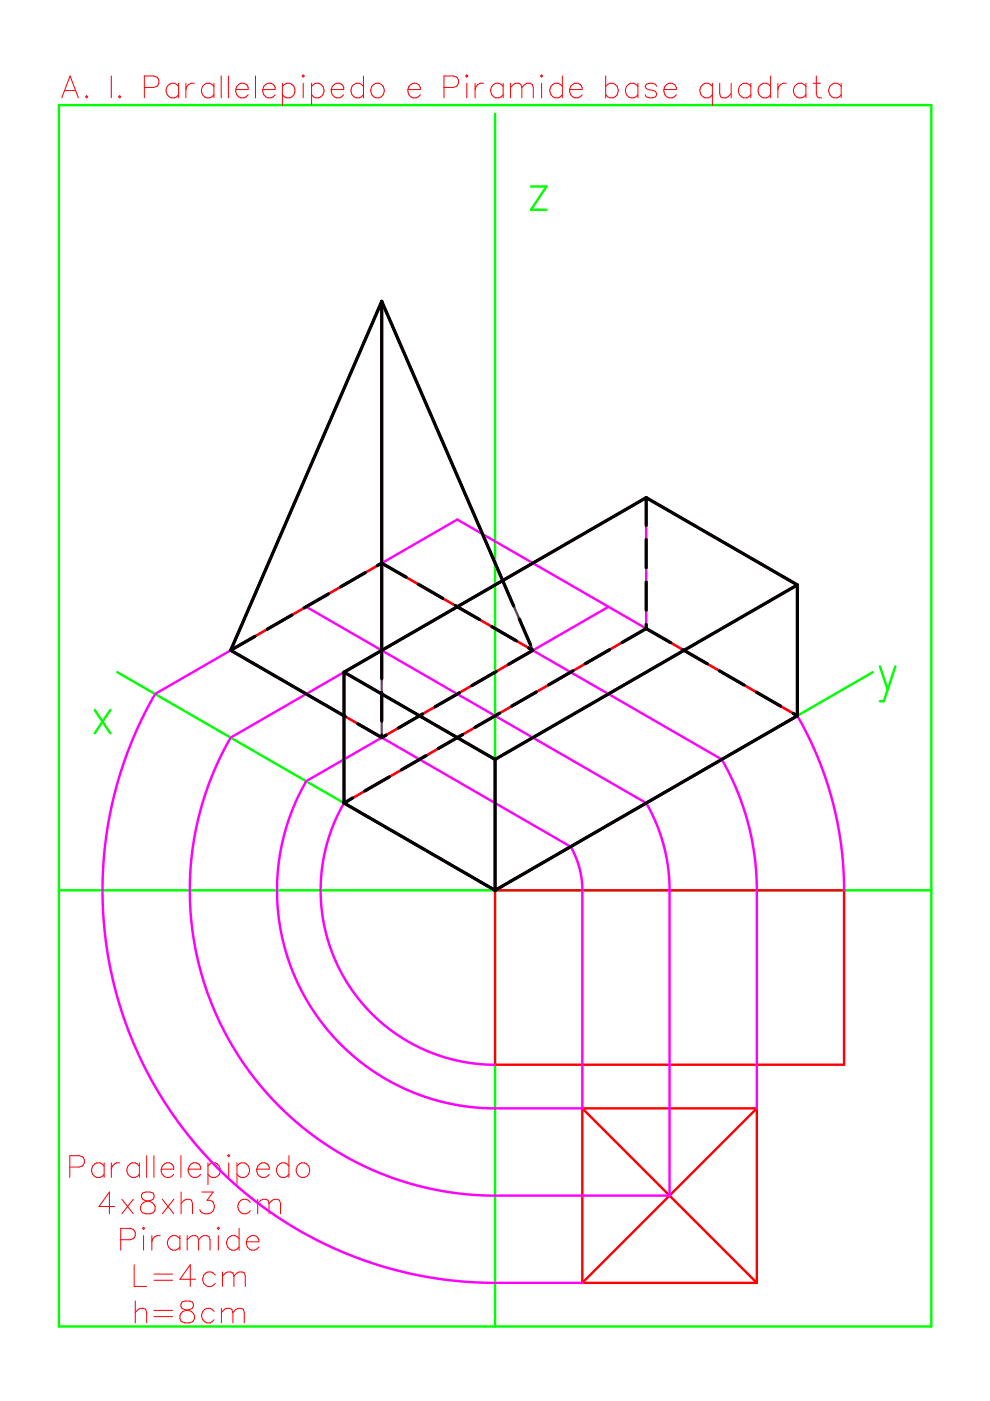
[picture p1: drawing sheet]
<svg xmlns="http://www.w3.org/2000/svg" width="210mm" height="297mm" viewBox="0 0 210 297" stroke-linecap="round" stroke-linejoin="round" font-family="sans-serif">
<path d="M12.5 22.3h185v258.9h-185zM105 24.1v257.1M112.6 39.5h3.3l-3.3 5h3.3M20.1 150.5l3.3 5M23.4 150.5l-3.3 5M24.9 142.5l80.1 46.3 80.1-46.3M186.6 141.3l1.6 4.9M189.8 141.3l-2.4 7.4h-.8M12.5 188.8h185" fill="none" stroke="#0f0" stroke-width=".51"/>
<g fill="none" stroke="#f00" stroke-width=".21">
<path d="M13.8 19.2h2.2M23.6 16.1v4.6M30.6 18.5h2l.7-.2a1.23 1.23 0 0 0 .4-1.3 1.23 1.23 0 0 0-1.1-.9h-2v4.6M37.9 17.7v3M37.9 18.3a1.53 1.53 0 0 0-2.7 .4 1.53 1.53 0 0 0 1.8 2l.9-.6M39.4 17.7v3M41.2 17.7a1.5 1.5 0 0 0-1.8 1.3M45.4 18.3a1.53 1.53 0 0 0-2.7 .4 1.53 1.53 0 0 0 1.8 2l.9-.6M45.4 17.7v3M46.9 16.1v4.6M48.4 16.1v4.6M50 19a1.46 1.46 0 0 0 .8 1.6 1.46 1.46 0 0 0 1.8-.5"/>
<path d="M50.2 18.3a1.27 1.27 0 0 1 1.5-.7 1.27 1.27 0 0 1 .9 1.4h-2.6zM54.2 16.1v4.6M55.7 19a1.45 1.45 0 0 0 .9 1.6 1.45 1.45 0 0 0 1.7-.5M55.9 18.3a1.27 1.27 0 0 1 1.5-.7 1.27 1.27 0 0 1 .9 1.4h-2.6zM59.9 18.3a1.53 1.53 0 0 1 2.6 .4 1.53 1.53 0 0 1-1.7 2l-.9-.6M59.9 17.7v4.6M64.3 15.9l.2 .2-.2 .2-.2-.2zM64.3 17.7v3M66.1 18.3a1.53 1.53 0 0 1 2.6 .4 1.53 1.53 0 0 1-1.8 2l-.8-.6M66.1 17.7v4.6M70.2 19a1.46 1.46 0 0 0 .9 1.6 1.46 1.46 0 0 0 1.8-.5M70.5 18.3a1.27 1.27 0 0 1 1.5-.7 1.27 1.27 0 0 1 .9 1.4h-2.7z"/>
<path d="M77.1 18.3a1.53 1.53 0 0 0-2.7 .4 1.53 1.53 0 0 0 1.8 2l.9-.6M77.1 16.1v4.6M78.8 18.3a1.53 1.53 0 0 1 2.7 .4 1.53 1.53 0 0 1-1.8 2 1.61 1.61 0 0 1-.9-2.4zM86.5 19a1.45 1.45 0 0 0 .8 1.6 1.45 1.45 0 0 0 1.8-.5M86.7 18.3a1.27 1.27 0 0 1 1.5-.7 1.27 1.27 0 0 1 .9 1.4h-2.6zM94.1 18.5h2a1.22 1.22 0 0 0 1.2-1.2 1.22 1.22 0 0 0-1.2-1.2h-2v4.6M98.7 16.1l.3-.2 .2 .2-.2 .2zM99 17.7v3M100.7 17.7v3M102.5 17.7a1.5 1.5 0 0 0-1.8 1.3M106.7 18.3a1.53 1.53 0 0 0-2.7 .4 1.53 1.53 0 0 0 1.8 2l.9-.6M106.7 17.7v3"/>
<path d="M108.2 18.5l1.1-.8h.7l.4 .2 .2 .6M108.2 17.7v3M110.6 18.5l1.1-.8h.7l.4 .2 .3 .6v2.2M110.6 18.5v2.2M114.8 15.9l.2 .2-.2 .2-.2-.2zM114.8 17.7v3M119.2 18.3a1.53 1.53 0 0 0-2.6 .4 1.53 1.53 0 0 0 1.7 2l.9-.6M119.2 16.1v4.6M120.8 19a1.46 1.46 0 0 0 .8 1.6 1.46 1.46 0 0 0 1.8-.5M121 18.3a1.29 1.29 0 0 1 1.5-.7 1.29 1.29 0 0 1 .9 1.4h-2.6zM128.4 18.3a1.53 1.53 0 0 1 2.7 .4 1.53 1.53 0 0 1-1.8 2l-.9-.6M128.4 16.1v4.6"/>
<path d="M135.3 18.3a1.53 1.53 0 0 0-2.7 .4 1.53 1.53 0 0 0 1.8 2l.9-.6M135.3 17.7v3M139.2 18.3l-.2-.4-.7-.2h-.6l-.7 .2-.2 .4 .2 .5 .5 .2 1.5 .4 .2 .5-.2 .6-1.3 .2-.7-.2-.2-.4M140.8 19a1.46 1.46 0 0 0 .8 1.6 1.46 1.46 0 0 0 1.8-.5M141 18.3a1.29 1.29 0 0 1 1.5-.7 1.29 1.29 0 0 1 .9 1.4h-2.6zM151 18.3a1.53 1.53 0 0 0-2.6 .4 1.53 1.53 0 0 0 1.8 2l.8-.6M151 17.7v4.6M152.6 17.7v2.2l.2 .6 .4 .2h.7l1.1-.8M155 17.7v3M159.2 18.3a1.53 1.53 0 0 0-2.7 .4 1.53 1.53 0 0 0 1.8 2l.9-.6M159.2 17.7v3M163.4 18.3a1.53 1.53 0 0 0-2.7 .4 1.53 1.53 0 0 0 1.8 2l.9-.6"/>
<path d="M163.4 16.1v4.6M164.9 17.7v3M166.7 17.7a1.5 1.5 0 0 0-1.8 1.3M170.9 18.3a1.53 1.53 0 0 0-2.7 .4 1.53 1.53 0 0 0 1.8 2l.9-.6M170.9 17.7v3M172.4 17.7h1.5M173.1 16.1v3.8l.2 .6 .9 .2M178.4 18.3a1.53 1.53 0 0 0-2.7 .4 1.53 1.53 0 0 0 1.8 2l.9-.6M178.4 17.7v3M13.1 20.7l1.8-4.6 1.7 4.6M18.4 20.3l.2 .2-.2 .2-.2-.2zM25.1 20.5l.3-.2 .2 .2-.2 .2z"/>
<path d="M14.8 247.4h2a1.21 1.21 0 0 0 1.1-1.2 1.21 1.21 0 0 0-1.1-1.2h-2v4.6M22.1 246.5v3.1M22.1 247.2a1.53 1.53 0 0 0-2.7 .4 1.53 1.53 0 0 0 1.8 2l.9-.6M23.6 246.5v3.1M24.3 255.8h-3.3l2.2-3.1v4.6M25.4 246.5a1.53 1.53 0 0 0-1.8 1.4M25.8 254.3l2.5 3M28.3 254.3l-2.5 3M29.5 247.2a1.51 1.51 0 0 0-2.3-.1 1.51 1.51 0 0 0 .4 2.3 1.36 1.36 0 0 0 1.9-.4M29.5 246.5v3.1M30.2 252.9a.92 .92 0 0 0 .5 1.6l.9 .2a1.33 1.33 0 0 1 1.3 1.2 1.33 1.33 0 0 1-1.1 1.4h-.9a1.33 1.33 0 0 1-1.2-1.4 1.33 1.33 0 0 1 1.4-1.2l.9-.2a.94 .94 0 0 0 .4-1.6l-.6-.2h-.9zM31.1 245v4.6"/>
<path d="M32.6 245v4.6M34.2 247.9a1.46 1.46 0 0 0 .8 1.6 1.46 1.46 0 0 0 1.8-.5M34.4 247.2a1.28 1.28 0 0 1 1.5-.7 1.28 1.28 0 0 1 .9 1.4h-2.6zM34.4 254.3l2.5 3M36.9 254.3l-2.5 3M38.4 245v4.6M38.4 252.7v4.6M38.4 255.1l.7-.6 .4-.2h.7l.4 .2 .2 .6v2.2M39.9 247.9a1.46 1.46 0 0 0 .9 1.6 1.46 1.46 0 0 0 1.7-.5M40.6 246.8a1.23 1.23 0 0 1 1.3-.1 1.23 1.23 0 0 1 .6 1.2h-2.6l.2-.7zM42.8 252.7h2.4l-1.3 1.8a1.35 1.35 0 0 1 1.4 .6 1.35 1.35 0 0 1-.1 1.6 1.68 1.68 0 0 1-2.8-.2M44.1 247.2a1.52 1.52 0 0 1 2.4-.1 1.52 1.52 0 0 1-.4 2.3 1.38 1.38 0 0 1-2-.4"/>
<path d="M44.1 246.5v4.7M48.5 244.8l.2 .2-.2 .2-.2-.2zM48.5 246.5v3.1M50.2 247.2a1.53 1.53 0 0 1 2.7 .4 1.53 1.53 0 0 1-1.8 2l-.9-.6M50.2 246.5v4.7M53.1 254.9a1.52 1.52 0 0 0-2.6 .4 1.52 1.52 0 0 0 1.7 2l.9-.6M54.4 247.9a1.46 1.46 0 0 0 .9 1.6 1.46 1.46 0 0 0 1.8-.5M54.6 255.1l.7-.6 .4-.2h.7l.4 .2 .2 .6M54.6 254.3v3M55.1 246.8a1.23 1.23 0 0 1 1.4-.1 1.23 1.23 0 0 1 .6 1.2h-2.7l.3-.7zM57 255.1l1.1-.8h.7l.4 .2 .3 .6v2.2M57 255.1v2.2"/>
<path d="M61.3 247.2a1.51 1.51 0 0 0-2.4-.1 1.51 1.51 0 0 0 .4 2.3 1.36 1.36 0 0 0 2-.4M61.3 245v4.6M63.5 246.8a1.54 1.54 0 0 1 2.1 .8 1.54 1.54 0 0 1-1 2 1.57 1.57 0 0 1-1.7-.9 1.57 1.57 0 0 1 .6-1.9zM25.6 262.8h2a1.21 1.21 0 0 0 1.1-1.2 1.21 1.21 0 0 0-1.1-1.2h-2v4.6M28.4 268.1v4.7h2.7M28.7 278.3l.6-.7 .5-.2h.6l.5 .2 .2 .7v2.2M28.7 275.8v4.7M30.4 260.2l.2 .2-.2 .2-.2-.2zM30.4 262v3M32.2 262v3M32.6 270.1h4M32.6 271.4h4"/>
<path d="M32.6 277.8h4M32.6 279.1h4M34 262a1.47 1.47 0 0 0-1.8 1.3M38.1 262.6a1.52 1.52 0 0 0-2.6 .4 1.52 1.52 0 0 0 1.8 2l.8-.6M38.1 262v3M38.6 276.1a.91 .91 0 0 0 .4 1.5l.9 .2a1.33 1.33 0 0 1 1.3 1.2 1.33 1.33 0 0 1-1.1 1.5h-.9a1.33 1.33 0 0 1-1.1-1.4 1.33 1.33 0 0 1 1.4-1.3l.8-.2a.93 .93 0 0 0 .5-1.5l-.7-.3h-.9zM39.7 262.8l.6-.6 .5-.2h.6l.5 .2 .2 .6M39.7 262v3M41.4 271.2h-3.3l2.2-3.1v4.7M42.1 262.8l.7-.6 .4-.2h.7l.4 .2 .2 .6v2.2M42.1 262.8v2.2M45.4 278a1.53 1.53 0 0 0-2.6 .5 1.53 1.53 0 0 0 1.7 2l.9-.7"/>
<path d="M45.6 270.3a1.53 1.53 0 0 0-2.6 .4 1.53 1.53 0 0 0 1.7 2.1l.9-.7M46.3 260.2l.2 .2-.2 .2-.2-.2zM46.3 262v3M46.9 278.3l.7-.7 .4-.2h.7l.4 .2 .3 .7M46.9 277.4v3.1M47.2 270.6l.6-.7 .5-.2h.6l.5 .2 .2 .7M47.2 269.7v3.1M49.4 278.3l.6-.7 .5-.2h.6l.5 .2 .2 .7v2.2M49.4 278.3v2.2M49.6 270.6l.6-.7 .5-.2h.7l.4 .2 .2 .7v2.2M49.6 270.6v2.2M50.7 262.6a1.52 1.52 0 0 0-2.6 .4 1.52 1.52 0 0 0 1.7 2l.9-.6"/>
<path d="M50.7 260.4v4.6M52.2 263.3a1.46 1.46 0 0 0 .9 1.6 1.46 1.46 0 0 0 1.8-.5M52.5 262.6a1.28 1.28 0 0 1 1.4-.6 1.28 1.28 0 0 1 1 1.3h-2.7z"/>
</g>
<path d="M48.9 137.9l32-18.5 32.1 18.5-32.1 18.5zM72.9 170.3l64.1-37 32.1 18.5-64.1 37zM105 188.8h74v36.9h-74zM123.5 235h37M123.5 235v37M123.5 235l37 37M160.5 235v37M160.5 235l-37 37M123.5 272h37" fill="none" stroke="#f00" stroke-width=".51"/>
<path d="M80.9 63.9v74M80.9 119.4l72.1 41.6 2.6 4.9 2.2 5.7 1.5 5.8 .9 5.7 .3 4.6v47.3M113 119.4l-64.1 37-2.7 5.1-2.1 5.3-1.6 5.1-1.4 6.2-.7 5.5-.2 6.5 .4 5.6 1 6.4 1.9 7 2.7 6.8 3.2 6.2 4.1 5.9 2.5 3.1 2.4 2.7 5 4.6 5.6 4.2 6.6 3.8 5.6 2.6 5.1 1.8 6.1 1.5 6 .9 5.2 .3h38.4l-.1-67.1-.5-4.4-.9-3.7-1.6-4.3-1.8-3.7-72.2-41.6M137 105.5v27.8l-64.1 37M129 128.7l-64.1 36.9-2.4 4.8-1.9 5.2-1.2 5.4-.6 5.4v5.4l.7 5.3 1.3 5.3 2.1 5.5 2.7 5.2 3.4 4.7 3.9 4.3 3.9 3.3 3.6 2.6 4.8 2.5 5.3 2.2 4.9 1.3 3.9 .7 3.8 .3h20.4v-47l-.2-2-.5-2.2-.8-2.3-1-2-72.1-41.6M169.1 124v27.8M72.9 142.5v27.8M169.1 151.8l-72.1-41.6-64.1 36.9-2.9 5.5-2.9 6.8-2 5.7-1.2 5-1.1 5.4-.7 5.6-.3 5.4v5.8l.4 5.4 .8 5.6 1.1 5.2 1.7 5.9 1.9 5.3 2 4.6 2.4 4.7 3.5 5.8 3.2 4.5 3.1 3.8 3.6 3.9 3.7 3.6 4.1 3.4 4.1 3 4.1 2.8 4.9 2.8 5.3 2.5 5 2 4.9 1.5 5.2 1.4 5.3 1 4.4 .6 7.1 .4h19.9M169.1 151.8l2.5 4.7 1.8 4 1.7 4.7 1.3 4.3 1.1 4.5 .8 4.7 .5 4.9 .2 5.2M72.9 170.3l-2 4-1.6 4.5-.9 4.4-.4 4.4 .2 5.3 1 5.3 1.6 4.8 2.1 4.2 2.5 3.8 2.8 3.3 4 3.7 4.1 2.7 4.3 2.1 4.7 1.7 4.6 .9 5.1 .3M105 161v27.8" fill="none" stroke="#f0f" stroke-width=".51"/>
<path d="M80.9 63.9l-32 74M80.9 63.9v92.5M80.9 63.9l32.1 74M72.9 142.5l64.1-37 32.1 18.5-64.1 37z" fill="none" stroke="#800080" stroke-width=".51"/>
<g fill="none" stroke="#000" stroke-width=".7">
<path d="M80.9 63.9l-32 74M80.9 63.9v80M80.9 63.9l28 64.6M80 119.9l.9-.5 5.2 3M137 105.5l-64.1 37M137 105.5v5.9M137 114.4v6M137 105.5l32.1 18.5-64.1 37M48.9 137.9l24.3 14M54.1 134.9l-5.2 3M61.9 130.4l-5.2 3M69.7 125.9l-5.2 3"/>
<path d="M77.4 121.4l-5.2 3M88.7 123.9l5.2 3M96.5 128.4l5.2 3M104.3 132.9l5.2 3M110.1 131.2l2.4 5.5M112.1 137.4l.9 .5-5.2 3M129.3 137.7l-5.2 3M137 123.4v6M137 132.4v.9M137 133.3l5.2 2.9M137 133.3l-5.1 2.9M144.8 137.8l5.2 2.9"/>
<path d="M169.1 124.4v27.4M72.9 142.5l32.1 18.5M72.9 142.5v27.8M75.8 153.4l5.1 3M80.9 146.9v6M80.9 155.9v.5M81.9 155.9l-1 .5M89.6 151.4l-5.1 3M97.4 146.9l-5.2 3M98.1 155.7l-5.2 3M105.2 142.4l-5.2 3M105.9 151.2l-5.2 3"/>
<path d="M113.7 146.7l-5.2 3M121.5 142.2l-5.2 3M152.6 142.2l5.2 3M160.4 146.7l5.1 3M168.1 151.2l1 .6M169.1 151.8l-64.1 37M72.9 170.3l32.1 18.5M74.7 169.2l-1.8 1.1M82.5 164.7l-5.2 3M90.3 160.2l-5.2 3M105 161v27.8"/>
</g>
</svg>
